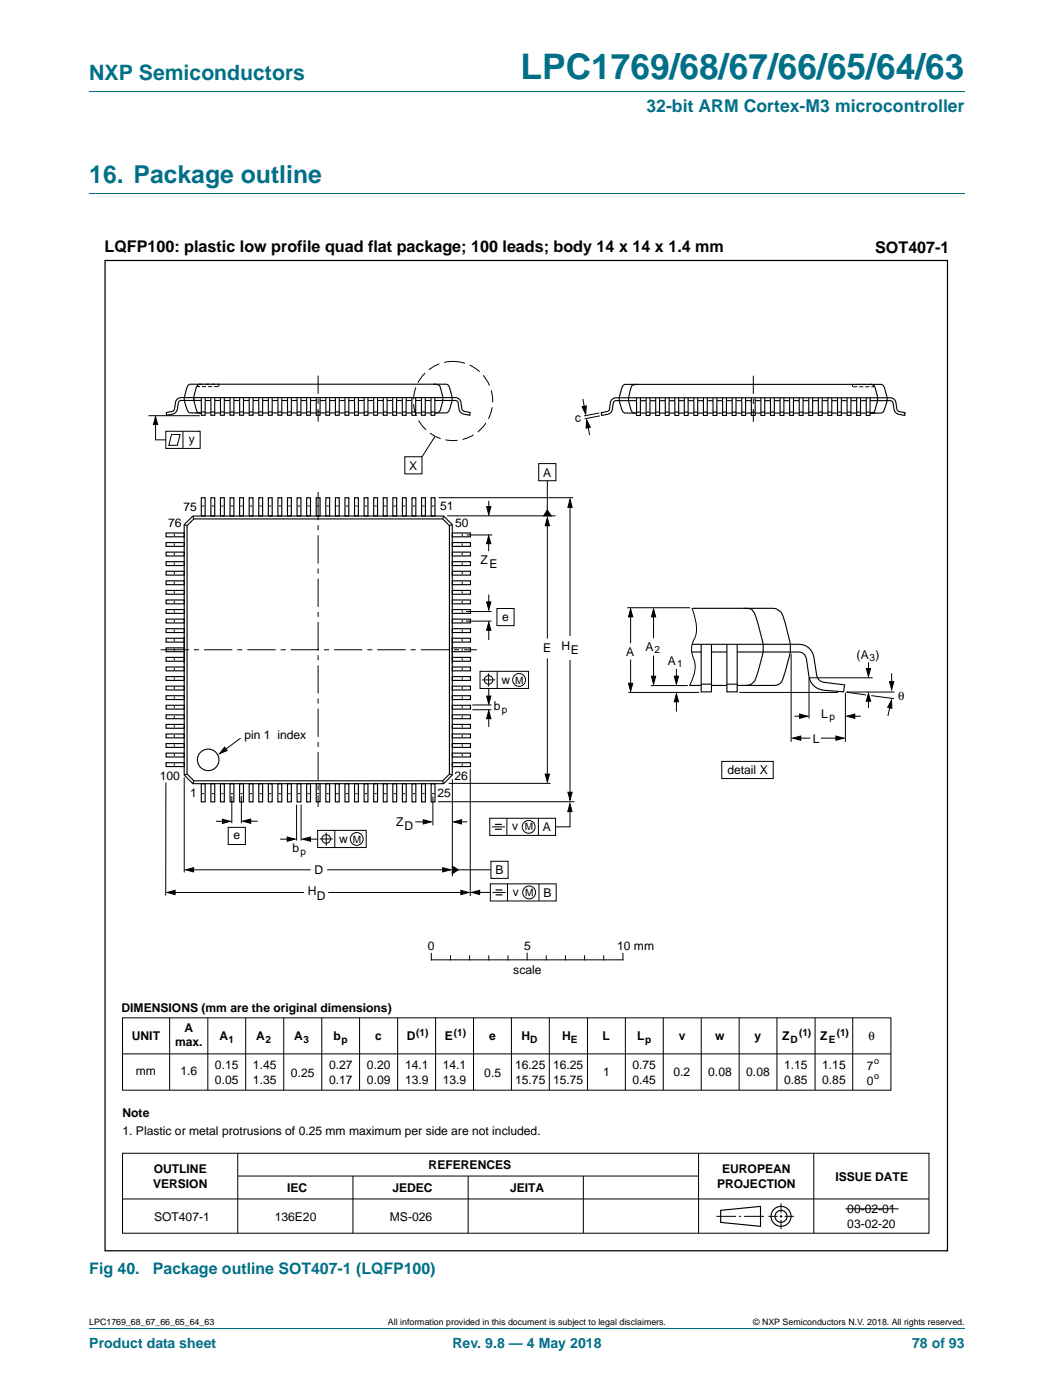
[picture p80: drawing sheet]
<svg xmlns="http://www.w3.org/2000/svg" width="210mm" height="279mm" viewBox="0 0 210 279" stroke-linecap="round" stroke-linejoin="round" font-family="sans-serif">
<defs><g id="words">
<text font-size="7" fill="#007088" x="103.8" y="15.8">LPC1769/68/67/66/65/64/63</text>
<text font-size="4.9" fill="#007088" x="17.8" y="36.6">16. Package outline</text>
<text font-size="4.2" fill="#007088" x="17.8" y="16">NXP Semiconductors</text>
<text font-size="3.5" fill="#007088" x="129" y="22.3">32-bit ARM Cortex-M3 microcontroller</text>
<g font-size="3.2">
<text x="20.9" y="50.4">LQFP100: plastic low profile quad flat package; 100 leads; body 14 x 14 x 1.4 mm</text>
<text x="174.6" y="50.5">SOT407-1</text>
</g>
<g font-size="3.2" fill="#007088">
<text x="17.8" y="254.2">Fig 40.</text>
<text x="30.5" y="254.2">Package outline SOT407-1 (LQFP100)</text>
</g>
<g font-size="2.8" fill="#007088">
<text x="17.8" y="269.1">Product data sheet</text>
<text x="90.3" y="269.1">Rev. 9.8 — 4 May 2018</text>
<text x="181.9" y="269.1">78 of 93</text>
</g>
<g font-size="2.4">
<text x="37.7" y="88.4">y</text>
<text x="114.7" y="84.2" transform="rotate(-4 114.7 84.2)">c</text>
<text x="81.7" y="93.7">X</text>
<text x="108.4" y="95.1">A</text>
<text x="36.6" y="101.9">75</text>
<text x="87.8" y="101.7">51</text>
<text x="33.6" y="105.3">76</text>
<text x="90.8" y="105.2">50</text>
<text x="95.8" y="112.5">Z</text>
<text x="97.6" y="113.4">E</text>
<text x="100.2" y="123.9">e</text>
<text x="108.4" y="130">E</text>
<text x="112" y="129.6">H</text>
<text x="113.9" y="130.5">E</text>
<text x="124.9" y="130.9">A</text>
<text x="128.8" y="129.9">A</text>
<text x="170.9" y="131.4">(A )</text>
<text x="100" y="136.4">w</text>
<text x="133.2" y="132.7">A</text>
<text x="98.5" y="141.8">b</text>
<text x="163.8" y="143.3">L</text>
<text x="179.1" y="139.8">θ</text>
<text x="48.8" y="147.6">pin 1 index</text>
<text x="162.1" y="148.2">L</text>
<text x="31.9" y="155.7">100</text>
<text x="90.7" y="155.8">26</text>
<text x="145.1" y="154.5">detail X</text>
<text x="37.9" y="159.1">1</text>
<text x="87.3" y="159.1">25</text>
<text x="46.6" y="167.5">e</text>
<text x="79" y="164.8">Z</text>
<text x="80.7" y="165.6">D</text>
<text x="102.2" y="165.7">v</text>
<text x="108.3" y="165.9">A</text>
<text x="58.4" y="170.1">b</text>
<text x="67.7" y="168.2">w</text>
<text x="61.4" y="178.7">H</text>
<text x="62.7" y="174.4">D</text>
<text x="63.2" y="179.6">D</text>
<text x="98.8" y="174.5">B</text>
<text x="102.3" y="178.8">v</text>
<text x="108.4" y="179">B</text>
<text x="85.4" y="189.6">0</text>
<text x="104.6" y="189.6">5</text>
<text x="123.1" y="189.6">10 mm</text>
<text x="102.4" y="194.3">scale</text>
<text x="24.2" y="202">DIMENSIONS (mm are the original dimensions)</text>
<text x="26.3" y="207.6">UNIT</text>
<text x="34.9" y="208.8">max.</text>
<text x="36.8" y="205.9">A</text>
<text x="43.8" y="207.6">A</text>
<text x="51.1" y="207.6">A</text>
<text x="58.7" y="207.6">A</text>
<text x="66.5" y="207.6">b</text>
<text x="74.9" y="207.6">c</text>
<text x="81.2" y="207.6">D</text>
<text x="88.7" y="207.6">E</text>
<text x="97.6" y="207.6">e</text>
<text x="104.1" y="207.6">H</text>
<text x="112.1" y="207.6">H</text>
<text x="120.2" y="207.6">L</text>
<text x="127.1" y="207.6">L</text>
<text x="135.4" y="207.6">v</text>
<text x="142.7" y="207.6">w</text>
<text x="150.5" y="207.6">y</text>
<text x="156" y="207.6">Z</text>
<text x="163.6" y="207.6">Z</text>
<text x="173.2" y="207.6">θ</text>
<text x="27.1" y="214.6">mm</text>
<text x="36" y="214.5">1.6</text>
<text x="42.9" y="213.3">0.15</text>
<text x="50.5" y="213.3">1.45</text>
<text x="58" y="214.8">0.25</text>
<text x="65.6" y="213.3">0.27</text>
<text x="73.2" y="213.3">0.20</text>
<text x="80.8" y="213.3">14.1</text>
<text x="88.3" y="213.3">14.1</text>
<text x="96.6" y="214.8">0.5</text>
<text x="102.8" y="213.3">16.25</text>
<text x="110.3" y="213.3">16.25</text>
<text x="120.3" y="214.8">1</text>
<text x="126.2" y="213.3">0.75</text>
<text x="134.4" y="214.8">0.2</text>
<text x="141.3" y="214.8">0.08</text>
<text x="148.9" y="214.8">0.08</text>
<text x="156.4" y="213.3">1.15</text>
<text x="164" y="213.3">1.15</text>
<text x="172.9" y="213.5">7</text>
<text x="42.9" y="216.3">0.05</text>
<text x="50.5" y="216.3">1.35</text>
<text x="65.6" y="216.3">0.17</text>
<text x="73.2" y="216.3">0.09</text>
<text x="80.8" y="216.3">13.9</text>
<text x="88.3" y="216.3">13.9</text>
<text x="102.8" y="216.3">15.75</text>
<text x="110.3" y="216.3">15.75</text>
<text x="126.2" y="216.3">0.45</text>
<text x="156.4" y="216.3">0.85</text>
<text x="164" y="216.3">0.85</text>
<text x="172.9" y="216.5">0</text>
<text x="24.4" y="222.8">Note</text>
<text x="24.4" y="226.5">1. Plastic or metal protrusions of 0.25 mm maximum per side are not included.</text>
<text x="85.5" y="233.4">REFERENCES</text>
<text x="30.5" y="237">VERSION</text>
<text x="30.7" y="234.1">OUTLINE</text>
<text x="57.3" y="238">IEC</text>
<text x="78.3" y="238">JEDEC</text>
<text x="101.7" y="238">JEITA</text>
<text x="143" y="237">PROJECTION</text>
<text x="144" y="234.1">EUROPEAN</text>
<text x="166.7" y="235.6">ISSUE DATE</text>
<text x="30.7" y="243.6">SOT407-1</text>
<text x="54.8" y="243.6">136E20</text>
<text x="77.8" y="243.6">MS-026</text>
<text x="169" y="242.1">00-02-01</text>
<text x="169" y="245">03-02-20</text>
</g>
<g font-size="2">
<text x="130.6" y="130.4">2</text>
<text x="173.5" y="131.9">3</text>
<text x="102.8" y="136.4">M</text>
<text x="135.1" y="133.2">1</text>
<text x="100.1" y="142.3">p</text>
<text x="165.5" y="143.8">p</text>
<text x="104.7" y="165.7">M</text>
<text x="59.9" y="170.6">p</text>
<text x="70.4" y="168.2">M</text>
<text x="104.8" y="178.8">M</text>
<text x="45.6" y="208.1">1</text>
<text x="53" y="208.1">2</text>
<text x="60.5" y="208.1">3</text>
<text x="68.1" y="208.1">p</text>
<text x="83" y="206.7">(1)</text>
<text x="90.5" y="206.7">(1)</text>
<text x="105.8" y="208.1">D</text>
<text x="113.9" y="208.1">E</text>
<text x="128.7" y="208.1">p</text>
<text x="157.7" y="208.1">D</text>
<text x="159.4" y="206.7">(1)</text>
<text x="165.3" y="208.1">E</text>
<text x="166.9" y="206.7">(1)</text>
</g>
<g font-size="1.8">
<text x="174.4" y="212.3">o</text>
<text x="174.4" y="215.2">o</text>
<text x="17.8" y="264.5">LPC1769_68_67_66_65_64_63</text>
<text x="77.4" y="264.5">All information provided in this document is subject to legal disclaimers.</text>
<text x="150.2" y="264.5">© NXP Semiconductors N.V. 2018. All rights reserved.</text>
</g>
</g></defs>
<path d="M17.8 18.2h174.6M17.8 38.6h174.6M17.8 265.1h174.6" fill="none" stroke="#007088" stroke-width=".2"/>
<g fill="none" stroke="#000" stroke-width=".2">
<path d="M116.3 79.6l.4 2.5M29.6 83h10.3M31 83.8v4h2.1M33.1 86.1h6.8v3.4h-6.8zM34.2 86.7h1.7l-.5 2.2h-1.7zM36.5 86.1v3.4M80.8 91.2h3.4v3.4h-3.4zM86.8 87.1l-2.6 4M87.5 99.3h26.8M97.5 99.9v2.3M107.5 92.5h3.4v3.4h-3.4zM109.2 95.9v6.8"/>
<path d="M117.1 84.3l.5 2.5M119.5 82.4l-3 .6M119.7 83l-3.1 .6M34.8 106.5v.5M34.8 108.4v.5M34.8 110.4v.4M34.8 112.3v.4M34.8 114.2v.4M34.8 116.1v.4M34.8 118v.4M34.8 119.9v.4M40.3 101h.5"/>
<path d="M42.2 101h.5M44.1 101h.5M46.1 101h.4M48 101h.4M49.9 101h.4M51.8 101h.4M53.7 101h.4M55.6 101h.4M57.5 101h.5M59.4 101h.5M61.3 101h.5M63.3 101h.4"/>
<path d="M65.2 101h.4M67.1 101h.4M69 101h.4M70.9 101h.4M72.8 101h.4M74.7 101h.4M76.6 101h.5M78.5 101h.5M80.4 101h.5M82.4 101h.4M84.3 101h.4M86.2 101h.4"/>
<path d="M89.2 102.9h21.6M92.2 106.5v.5M92.2 108.4v.5M92.2 110.4v.4M92.2 112.3v.4M92.2 114.2v.4M92.2 116.1v.4M92.2 118v.4M92.2 119.9v.4M93.1 106.8h5.1M97.5 107.9v2.1M97.5 118.7v2.5"/>
<path d="M109.2 104.2v23.2M113.7 100.5v26.4M34.8 121.8v.4M34.8 123.7v.5M34.8 125.6v.5M34.8 127.5v.5M34.8 129.5v.4M34.8 131.4v.4M34.8 133.3v.4M34.8 135.2v.4M34.8 137.1v.4M34.8 139v.4"/>
<path d="M92.2 121.8v.4M92.2 123.7v.5M92.2 125.6v.5M92.2 127.5v.5M92.2 129.5v.4M92.2 131.4v.4M92.2 133.3v.4M92.2 135.2v.4M92.2 137.1v.4M92.2 139v.4M93 124h5.1M93 122h5.1"/>
<path d="M95.8 134h9.6v3.4h-9.6zM96.2 135.7h2.6M97.5 134.4v2.6M97.5 125.2v2.5M97.5 137.5v2.5M99.1 121.4h3.5v3.5h-3.5zM99.2 134v3.4M109.2 131.4v23.7M113.7 131.7v27.1M125.1 121.3h12.6M125.3 138.2h14.2M125.8 122v6.4"/>
<path d="M125.8 131.6v5.6M129.8 136.8h7.4M130.4 130.8v5M130.4 122v5.4M134.9 133.5v2.5M134.9 139.4v2.6M138.1 121.4l.3 1.1a6.8 6.8 0 0 1-.3 6.1 5 5 0 0 0 .4 3.3 6.5 6.5 0 0 1-1 4.9M147.5 138.2h19.7M157.8 130.5v17.6M168.6 138.3v9.8M168.9 138.1h9.5M168.9 138.1l3.9 .6"/>
<path d="M173.2 132.2v1.9M173.2 139.4v1.9M173.8 138.8l4.6 .6M174.1 135.3h-12.7v8.1M177.9 134.4v2.5M33.1 156.2v22.5M34.8 140.9v.5M34.8 142.8v.5M34.8 144.7v.5M34.8 146.6v.5M34.8 148.6v.4M34.8 150.5v.4"/>
<path d="M34.8 152.4v.4M36.7 155.2v18.9M40.3 158.4h.5M42.2 158.4h.5M44.1 158.4h.5M46.1 158.4h.4M46.2 158.9v5.4M48 147.3l-3.9 2.9M48 158.4h.4M48.1 158.9v5.4M49.9 158.4h.4M51.8 158.4h.4"/>
<path d="M53.7 158.4h.4M55.6 158.4h.4M57.5 158.4h.5M59.4 158.4h.5M61.3 158.4h.5M63.3 158.4h.4M65.2 158.4h.4M67.1 158.4h.4M69 158.4h.4M70.9 158.4h.4M72.8 158.4h.4M74.7 158.4h.4"/>
<path d="M76.6 158.4h.5M78.5 158.4h.5M80.4 158.4h.5M82.4 158.4h.4M84.3 158.4h.4M86.2 158.4h.4M86.4 158.9v5.8M89.5 156.3h20.3M90.2 155.5v19.4M92.2 140.9v.5M92.2 142.8v.5M92.2 144.7v.5"/>
<path d="M92.2 146.6v.5M92.2 148.6v.4M92.2 150.5v.4M92.2 152.4v.4M93.8 153.5v25.3M94.2 140.7h3.9M94.2 141.6h3.9M97.5 142.8v2.3M144 152h10.2v3.4h-10.2zM158.5 142.9h2.3M159 147.3h2.6M163.8 147.3h3.7"/>
<path d="M169.6 142.9h2.1M177.7 140.3l-.6 2.6M34.3 178.1h26.3M38 173.6h23.9M43.1 163.9h2.1M45.5 165.1h3.4v3.4h-3.4zM49.2 163.9h2.2M55.9 167.5h2.6M59.2 160.6v7.2M60.1 160.6v7.2M61.2 167.5h2.2M63.4 165.7h9.6v3.4h-9.6z"/>
<path d="M63.8 167.4h2.6M65.1 166.1v2.7M65.3 173.6h23.7M65.5 178.1h27.2M66.8 165.7v3.4M82.9 164h2.5M87.4 160h27.2M90.9 173.6h7M91.1 164h2.1M95 178.1h2.8M97.7 163.3h13.1v3.4h-13.1zM97.8 176.4h13.1v3.4h-13.1z"/>
<path d="M97.9 171.9h3.5v3.4h-3.5zM98.1 165h2.6M98.2 178.1h2.7M101.1 163.3v3.4M101.2 176.4v3.4M107.4 163.3v3.4M107.5 176.4v3.4M113.7 161.4v3.6h-2.9M86 190.3v1.3h38.3v-1.3M89.9 190.7v.9M93.7 190.7v.9M97.5 190.7v.9"/>
<path d="M101.3 190.7v.9M105.2 190.2v1.4M109 190.7v.9M112.8 190.7v.9M116.6 190.7v.9M120.4 190.7v.9M24.4 210.3h153.3M24.4 203.1h153.3v14.5h-153.3zM33.8 203.1v14.5M41.5 203.1v14.5M49 203.1v14.5M56.6 203.1v14.5"/>
<path d="M64.2 203.1v14.5M71.7 203.1v14.5M79.3 203.1v14.5M86.9 203.1v14.5M94.5 203.1v14.5M102 203.1v14.5M109.6 203.1v14.5M117.2 203.1v14.5M124.8 203.1v14.5M132.3 203.1v14.5M139.9 203.1v14.5M147.4 203.1v14.5"/>
<path d="M155 203.1v14.5M162.6 203.1v14.5M170.1 203.1v14.5M24.4 239.3h160.9M24.4 230.2h160.9v15.9h-160.9zM47.4 230.2v15.9M47.4 234.7h91.9M70.4 234.7v11.4M93.4 234.7v11.4M116.4 234.7v11.4M139.4 230.2v15.9M162.3 230.2v15.9"/>
<path d="M142.9 242.7h3.9M147.4 242.7h.4M148.4 242.7h4M153.3 242.7h1.8M155.5 242.7h.6M155.8 240.2v1.8M155.8 242.5v.5M155.8 243.4v1.9M156.5 242.7h1.9M168.7 241.2h10.6"/>
<circle cx="97.5" cy="135.7" r=".86"/>
<circle cx="103.6" cy="135.7" r="1.28"/>
<circle cx="65.1" cy="167.4" r=".86"/>
<circle cx="71.2" cy="167.4" r="1.28"/>
<circle cx="105.5" cy="165" r="1.28"/>
<circle cx="105.6" cy="178.1" r="1.28"/>
</g>
<g fill="none" stroke="#000" stroke-width=".23">
<path d="M40.2 99.3h.7v3.7h-.7zM42.1 99.3h.7v3.7h-.7zM44 99.3h.7v3.7h-.7zM45.9 99.3h.8v3.7h-.8zM47.8 99.3h.8v3.7h-.8zM49.7 99.3h.8v3.7h-.8zM51.6 99.3h.8v3.7h-.8zM53.5 99.3h.8v3.7h-.8zM55.4 99.3h.8v3.7h-.8zM57.4 99.3h.7v3.7h-.8zM59.3 99.3h.7v3.7h-.7zM61.2 99.3h.7v3.7h-.7z"/>
<path d="M63.1 99.3h.7v3.7h-.7zM65 99.3h.8v3.7h-.8zM66.9 99.3h.8v3.7h-.8zM68.8 99.3h.8v3.7h-.8zM70.7 99.3h.8v3.7h-.8zM72.6 99.3h.8v3.7h-.8zM74.5 99.3h.8v3.7h-.8zM76.5 99.3h.7v3.7h-.7zM78.4 99.3h.7v3.7h-.7zM80.3 99.3h.7v3.7h-.7zM82.2 99.3h.8v3.7h-.8zM84.1 99.3h.8v3.7h-.8z"/>
<path d="M86 99.3h.8v3.7h-.8zM33.1 119.7h3.7v.8h-3.7zM33.1 117.8h3.7v.8h-3.7zM33.1 115.9h3.7v.8h-3.7zM33.1 114h3.7v.8h-3.7zM33.1 112.1h3.7v.8h-3.7zM33.1 110.2h3.7v.8h-3.7zM33.1 108.3h3.7v.7h-3.7zM33.1 106.4h3.7v.7h-3.7zM90.2 119.7h3.6v.8h-3.6zM90.2 117.8h3.6v.8h-3.6zM90.2 115.9h3.6v.8h-3.6z"/>
<path d="M90.2 114h3.6v.8h-3.6zM90.2 112.1h3.6v.8h-3.6zM90.2 110.2h3.6v.8h-3.6zM90.2 108.3h3.6v.7h-3.6zM90.2 106.4h3.6v.7h-3.6zM33.1 138.8h3.7v.8h-3.7zM33.1 136.9h3.7v.8h-3.7zM33.1 135h3.7v.8h-3.7zM33.1 133.1h3.7v.8h-3.7zM33.1 131.2h3.7v.8h-3.7zM33.1 129.3h3.7v.8h-3.7zM33.1 127.4h3.7v.8l-3.7-.1z"/>
<path d="M33.1 125.5h3.7v.7h-3.7zM33.1 123.6h3.7v.7h-3.7zM33.1 121.7h3.7v.7h-3.7zM90.2 138.8h3.6v.8h-3.6zM90.2 136.9h3.6v.8h-3.6zM90.2 135h3.6v.8h-3.6zM90.2 133.1h3.6v.8h-3.6zM90.2 131.2h3.6v.8h-3.6zM90.2 129.3h3.6v.8h-3.6zM90.2 127.4h3.6v.7l-3.6 .1zM90.2 125.5h3.6v.7h-3.6zM90.2 123.6h3.6v.7h-3.6z"/>
<path d="M90.2 121.7h3.6v.7h-3.6zM33.1 152.2h3.7v.8h-3.7zM33.1 150.3h3.7v.8h-3.7zM33.1 148.4h3.7v.8h-3.7zM33.1 146.5h3.7v.8h-3.7zM33.1 144.6h3.7v.7h-3.7zM33.1 142.7h3.7v.7h-3.7zM33.1 140.8h3.7v.7h-3.7zM40.2 156.4h.7v3.6h-.7zM42.1 156.4h.7v3.6h-.7zM44 156.4h.7v3.6h-.7zM45.9 156.4h.8v3.6h-.8z"/>
<path d="M47.8 156.4h.8v3.6h-.8zM49.7 156.4h.8v3.6h-.8zM51.6 156.4h.8v3.6h-.8zM53.5 156.4h.8v3.6h-.8zM55.4 156.4h.8v3.6h-.8zM57.3 156.4h.8v3.6h-.7zM59.3 156.4h.7v3.6h-.7zM61.2 156.4h.7v3.6h-.7zM63.1 156.4h.7v3.6h-.7zM65 156.4h.8v3.6h-.8zM66.9 156.4h.8v3.6h-.8zM68.8 156.4h.8v3.6h-.8z"/>
<path d="M70.7 156.4h.8v3.6h-.8zM72.6 156.4h.8v3.6h-.8zM74.5 156.4h.8v3.6h-.8zM76.5 156.4h.7v3.6h-.7zM78.4 156.4h.7v3.6h-.7zM80.3 156.4h.7v3.6h-.7zM82.2 156.4h.8v3.6h-.8zM84.1 156.4h.8v3.6h-.8zM86 156.4h.8v3.6h-.8zM90.2 152.2h3.6v.8h-3.6zM90.2 150.3h3.6v.8h-3.6zM90.2 148.4h3.6v.8h-3.6z"/>
<path d="M90.2 146.5h3.6v.8h-3.6zM90.2 144.6h3.6v.7h-3.6zM90.2 142.7h3.6v.7h-3.6zM90.2 140.8h3.6v.7h-3.6zM143.8 241.5l7.9-.7v3.9l-7.9-.7z"/>
<circle cx="155.8" cy="242.7" r="1.99"/>
<circle cx="155.8" cy="242.7" r="1.2"/>
</g>
<path d="M63.5 98.2v62.9M32.1 129.7h63" fill="none" stroke="#000" stroke-width=".2" stroke-dasharray="5.6 1 1 1" stroke-linecap="butt"/>
<g fill="#000" stroke="#000" stroke-width=".2">
<path d="M31 83.1l.5 1.6h-.9zM116.1 81.2l.9-.2-.2 1.6zM117 83.8l.8 1.5-.9 .1zM97.5 106.9l.4 1.6h-.8zM97.1 101.1h.8l-.4 1.6zM109.2 103.3l.4 1.6h-.8zM109.2 101.8l.8 1.2h-1.6zM113.7 99.7l.4 1.5h-.8zM97.5 124.2l.4 1.6h-.8zM97.1 138.9h.8l-.4 1.6zM97.1 120.1h.8l-.4 1.6zM125.8 121.5l.4 1.6h-.8z"/>
<path d="M125.4 136.4h.8l-.4 1.5zM130.4 121.5l.4 1.6h-.9zM129.9 134.9h.9l-.4 1.6zM134.5 134.9h.9l-.5 1.6zM173.2 138.4l.5 1.5h-.9zM172.8 133.4h.9l-.5 1.6zM177.4 136h.9l-.4 1.6zM44.8 149.1l.5 .7-1.5 .6zM97.5 141.8l.4 1.6h-.8zM108.8 154.5h.8l-.4 1.6zM113.3 158.1h.8l-.4 1.6zM134.9 138.5l.5 1.6h-.9z"/>
<path d="M159.5 142.5l1.6 .4-1.6 .5zM158.1 147.3l1.6-.4v.8zM166.8 146.9l1.5 .4-1.5 .4zM168.9 142.9l1.6-.4v.9zM177.8 139.7l.1 1.7-.8-.2zM33.3 178.1l1.6-.4v.8zM37 173.6l1.6-.4v.8zM44.4 163.5l1.6 .4-1.6 .4zM48.4 163.9l1.6-.4v.8zM57.3 167l1.6 .5-1.6 .4zM60.3 167.5l1.6-.5v.9zM84.4 163.6l1.6 .4-1.6 .4z"/>
<path d="M88.3 173.2l1.6 .4-1.6 .4zM90.2 172.9l1.2 .7-1.2 .8zM91.9 177.7l1.6 .4-1.6 .4zM90.5 164l1.6-.4v.8zM94.1 178.1l1.6-.4v.8zM113.7 160.4l.4 1.6h-.8z"/>
</g>
<circle cx="90.4" cy="80" r="7.9" fill="none" stroke="#000" stroke-width=".2" stroke-dasharray="2.4 1" stroke-linecap="butt"/>
<path d="M98.7 164.5h1.4M98.7 165.5h1.4M98.9 177.6h1.3M98.9 178.6h1.3" fill="none" stroke="#000" stroke-width=".24"/>
<g fill="none" stroke="#000" stroke-width=".22">
<path d="M38.7 79.3a5.4 5.4 0 0 0 .8 3l.5 .1M40 76.7a.75 .75 0 0 0-.8 .6l-.5 1.9v.5M40.2 79.4v3.5h.7v-3.5M40.2 79.9l-4.4 .1a2.9 2.9 0 0 0-.5 1.9 1.29 1.29 0 0 1-1.1 .8l-.9 .2-.1-.6 1.3-.3a2.41 2.41 0 0 0 .5-1.9 1.15 1.15 0 0 1 1.1-.8h54.7a1.15 1.15 0 0 1 1.2 1.2l.2 1.4 .5 .2 1.1 .2-.1 .6a2.13 2.13 0 0 1-2.1-1 2.74 2.74 0 0 0-.5-1.9l-4.4-.1M40.9 79.9h1.2M42.1 79.4v3.5h.7v-3.5M42.9 79.9h1.1M44 79.4v3.5h.7v-3.5M44.8 79.9h1.1M45.9 79.4v3.5h.8v-3.5M46.7 79.9h1.1M47.8 79.4v3.5h.8v-3.5"/>
<path d="M48.6 79.9h1.1M49.7 79.4v3.5h.8v-3.5M50.5 79.9h1.1M51.6 79.4v3.5h.8v-3.5M52.4 79.9h1.1M53.5 79.4v3.5h.8v-3.5M54.3 79.9h1.1M55.4 79.4v3.5h.8v-3.5M56.2 79.9h1.1M57.4 79.4v3.5h.7v-3.5M58.1 79.9h1.1M59.3 79.4v3.5h.7v-3.5"/>
<path d="M60 79.9h1.2M61.2 79.4v3.5h.7v-3.5M62 79.9h1.1M63.1 79.4v3.5h.7v-3.5M63.9 79.9h1.1M65 79.4v3.5h.8v-3.5M65.8 79.9h1.1M66.9 79.4v3.5h.8v-3.5M67.7 79.9h1.1M68.8 79.4v3.5h.8v-3.5M69.6 79.9h1.1M70.7 79.4v3.5h.8v-3.5"/>
<path d="M71.5 79.9h1.1M72.6 79.4v3.5h.8v-3.5M73.4 79.9h1.1M74.5 79.4v3.5h.8v-3.5M75.3 79.9h1.1M76.5 79.4v3.5h.7v-3.5M77.2 79.9h1.1M78.3 79.4v3.5h.8v-3.5M79.1 79.9h1.1M80.3 79.4v3.5h.7v-3.5M81 79.9h1.1M82.2 79.4v3.5h.7v-3.5"/>
<path d="M82.9 79.9h1.1M84.1 79.4v3.5h.7v-3.5M84.8 79.9h1.2M86 79.4v3.5h.7v-3.5M86.4 76.7h.5a.81 .81 0 0 1 .9 .6 5 5 0 0 1-.3 5l-.5 .1M127 79.4v3.5h.7v-3.5M127 80h-4.4a2.73 2.73 0 0 0-.5 1.9 1.26 1.26 0 0 1-1.1 .8l-1 .2-.1-.5 1.4-.4a2.47 2.47 0 0 0 .5-1.8 1.15 1.15 0 0 1 1.1-.8h54.7a1.15 1.15 0 0 1 1.1 1.1l.3 1.4 .5 .3 1.1 .2-.1 .5a2.12 2.12 0 0 1-2.1-1 2.89 2.89 0 0 0-.5-1.9h-4.4M127.3 76.7h-.5a.81 .81 0 0 0-.9 .6 5 5 0 0 0 .3 5l.5 .1M127.8 80h1.1M128.9 79.4v3.5h.8v-3.5M129.7 80h1.1M130.8 79.4v3.5h.8v-3.5"/>
<path d="M131.6 80h1.1M132.7 79.4v3.5h.8v-3.5M133.5 80h1.1M134.6 79.4v3.5h.8v-3.5M135.4 80h1.1M136.5 79.4v3.5h.8v-3.5M137.3 80h1.1M138.4 79.4v3.5h.8v-3.5M139.2 80h1.1M140.3 79.4v3.5h.8v-3.5M141.1 80h1.1M142.2 79.4v3.5h.8v-3.5"/>
<path d="M143 80h1.1M144.1 79.4v3.5h.8v-3.5M144.9 80h1.1M146.1 79.4v3.5h.7v-3.5M146.8 80h1.2M148 79.4v3.5h.7v-3.5M148.8 80h1.1M149.9 79.4v3.5h.7v-3.5M150.7 80h1.1M151.8 79.4v3.5h.8v-3.5M152.6 80h1.1M153.7 79.4v3.5h.8v-3.5"/>
<path d="M154.5 80h1.1M155.6 79.4v3.5h.8v-3.5M156.4 80h1.1M157.5 79.4v3.5h.8v-3.5M158.3 80h1.1M159.4 79.4v3.5h.8v-3.5M160.2 80h1.1M161.3 79.4v3.5h.8v-3.5M162.1 80h1.1M163.3 79.4v3.5h.7v-3.5M164 80h1.1M165.2 79.4v3.5h.7v-3.5"/>
<path d="M165.9 80h1.2M167.1 79.4v3.5h.7v-3.5M167.8 80h1.2M169 79.4v3.5h.7v-3.5M169.8 80h1.1M170.9 79.4v3.5h.8v-3.5M171.7 80h1.1M172.8 79.4v3.5h.8v-3.5M173.7 76.7a.75 .75 0 0 1 .8 .6l.6 1.9v.6M175.1 79.4a5.4 5.4 0 0 1-.9 2.9l-.5 .1M39 82.4h1.2M40.2 82.2h.7"/>
<path d="M40.2 82.4h-1.6a1.08 1.08 0 0 1-1.4-1.1 3.8 3.8 0 0 1-.1-3.4 1.23 1.23 0 0 1 .7-1.2h51.1a.74 .74 0 0 1 .7 .6l.2 .6a4.3 4.3 0 0 1-.5 4.4l-.4 .1h-2.2h.3M40.9 82.4h1.2M42.1 82.2h.7M42.8 82.4h1.2M44 82.2h.7M44.7 82.4h1.2M45.9 82.2h.8M46.6 82.4h1.2M47.8 82.2h.8M48.6 82.4h1.1M49.7 82.2h.8M50.5 82.4h1.1"/>
<path d="M51.6 82.2h.8M52.4 82.4h1.1M53.5 82.2h.8M54.3 82.4h1.1M55.4 82.2h.8M56.2 82.4h1.1M57.4 82.2h.7M58.1 82.4h1.2M59.3 82.2h.7M60 82.4h1.2M61.2 82.2h.7M61.9 82.4h1.2"/>
<path d="M63.1 82.2h.7M63.8 82.4h1.2M65 82.2h.8M65.7 82.4h1.2M66.9 82.2h.8M67.7 82.4h1.1M68.8 82.2h.8M69.6 82.4h1.1M70.7 82.2h.8M71.5 82.4h1.1M72.6 82.2h.8M73.4 82.4h1.1"/>
<path d="M74.5 82.2h.8M75.3 82.4h1.1M76.5 82.2h.7M77.2 82.4h1.1M78.3 82.2h.8M79.1 82.4h1.1M80.3 82.2h.7M81 82.4h1.2M82.2 82.2h.7M82.9 82.4h1.2M84.1 82.2h.7M84.8 82.4h1.2"/>
<path d="M86 82.2h.7M126.8 82.4h.2h-2.1a.75 .75 0 0 1-.8-.5l-.2-.6a4.5 4.5 0 0 1 .2-4 1.04 1.04 0 0 1 1.4-.6h50.1a.74 .74 0 0 1 .8 .6l.2 .6a4.3 4.3 0 0 1-.2 4 .91 .91 0 0 1-1.3 .5h-1.6h1.2M127 82.3h.7M127.8 82.4h1.1M128.9 82.3h.8M129.7 82.4h1.1M130.8 82.3h.8M131.6 82.4h1.1M132.7 82.3h.8M133.5 82.4h1.1M134.6 82.3h.8M135.4 82.4h1.1"/>
<path d="M136.5 82.3h.8M137.3 82.4h1.1M138.4 82.3h.8M139.2 82.4h1.1M140.3 82.3h.8M141.1 82.4h1.1M142.2 82.3h.8M143 82.4h1.2M144.1 82.3h.8M144.9 82.4h1.2M146.1 82.3h.7M146.8 82.4h1.2"/>
<path d="M148 82.3h.7M148.7 82.4h1.2M149.9 82.3h.7M150.7 82.4h1.1M151.8 82.3h.8M152.6 82.4h1.1M153.7 82.3h.8M154.5 82.4h1.1M155.6 82.3h.8M156.4 82.4h1.1M157.5 82.3h.8M158.3 82.4h1.1"/>
<path d="M159.4 82.3h.8M160.2 82.4h1.1M161.3 82.3h.8M162.1 82.4h1.2M163.2 82.3h.8M164 82.4h1.2M165.2 82.3h.7M165.9 82.4h1.2M167.1 82.3h.7M167.8 82.4h1.2M169 82.3h.7M169.8 82.4h1.1"/>
<path d="M170.9 82.3h.8M171.7 82.4h1.1M172.8 82.3h.8M36.7 104.7l.6 .2M38.5 103l.1 .6M38.7 103.6h49.6l1.4 1.3v49.6l-1.4 1.3h-49.6l-1.4-1.3v-49.6zM88.5 103l-.2 .6M90.2 104.7l-.6 .2M36.7 132.4v-27.7l1.8-1.7h50l1.7 1.7v27.7M90.2 127v27.7l-1.7 1.7h-25h-25l-1.8-1.7v-27.7M137.6 136.8h2.3M138 130.1h1.9"/>
<path d="M138.1 128.6h21.3a3.1 3.1 0 0 1 3 3.1l.5 2.9a1.65 1.65 0 0 0 1.5 1.6l4.1 .5-.2 1.4-3.9-.3a3.3 3.3 0 0 1-3.1-3.1l-.4-3a1.59 1.59 0 0 0-1.5-1.6h-12.3M138.1 121.4h13.9a7.6 7.6 0 0 1 3.2 .3 2.2 2.2 0 0 1 1.1 1.7 20.5 20.5 0 0 1 1.4 6.5l-1.1 4.1a3.7 3.7 0 0 1-1.3 2.6l-1.2 .2h-7M139.9 128.6v9.5h2v-9.5M139.9 136.5h2M141.9 136.8h3.1M141.9 130.1h3.1M145 128.6v9.5h2.1v-9.5M145 136.5h2M148.3 121.4a1.68 1.68 0 0 1 1.9 .5 14 14 0 0 1 1.6 4.8 7.2 7.2 0 0 1 0 5.1l-.5 2.1a3.8 3.8 0 0 1-1.4 2.6l-1.3 .3M37.3 154.5l-.6 .2M38.7 155.8l-.2 .6M88.3 155.8l.2 .6"/>
<path d="M89.6 154.5l.6 .2"/>
<circle cx="41.5" cy="151.6" r="2.15"/>
</g>
<path d="M63.5 75v9.2M150.3 75v9.2" fill="none" stroke="#000" stroke-width=".2" stroke-dasharray="3.6 1 1 1" stroke-linecap="butt"/>
<path d="M39.4 76.7h4.3v.5h-4.3zM170.1 76.7h4.2v.5h-4.2z" fill="none" stroke="#000" stroke-width=".2" stroke-dasharray=".8 .4" stroke-linecap="butt"/>
<path d="M21 52h168v197.6h-168z" fill="none" stroke="#000" stroke-width=".25"/>
<use href="#words"/>
</svg>
